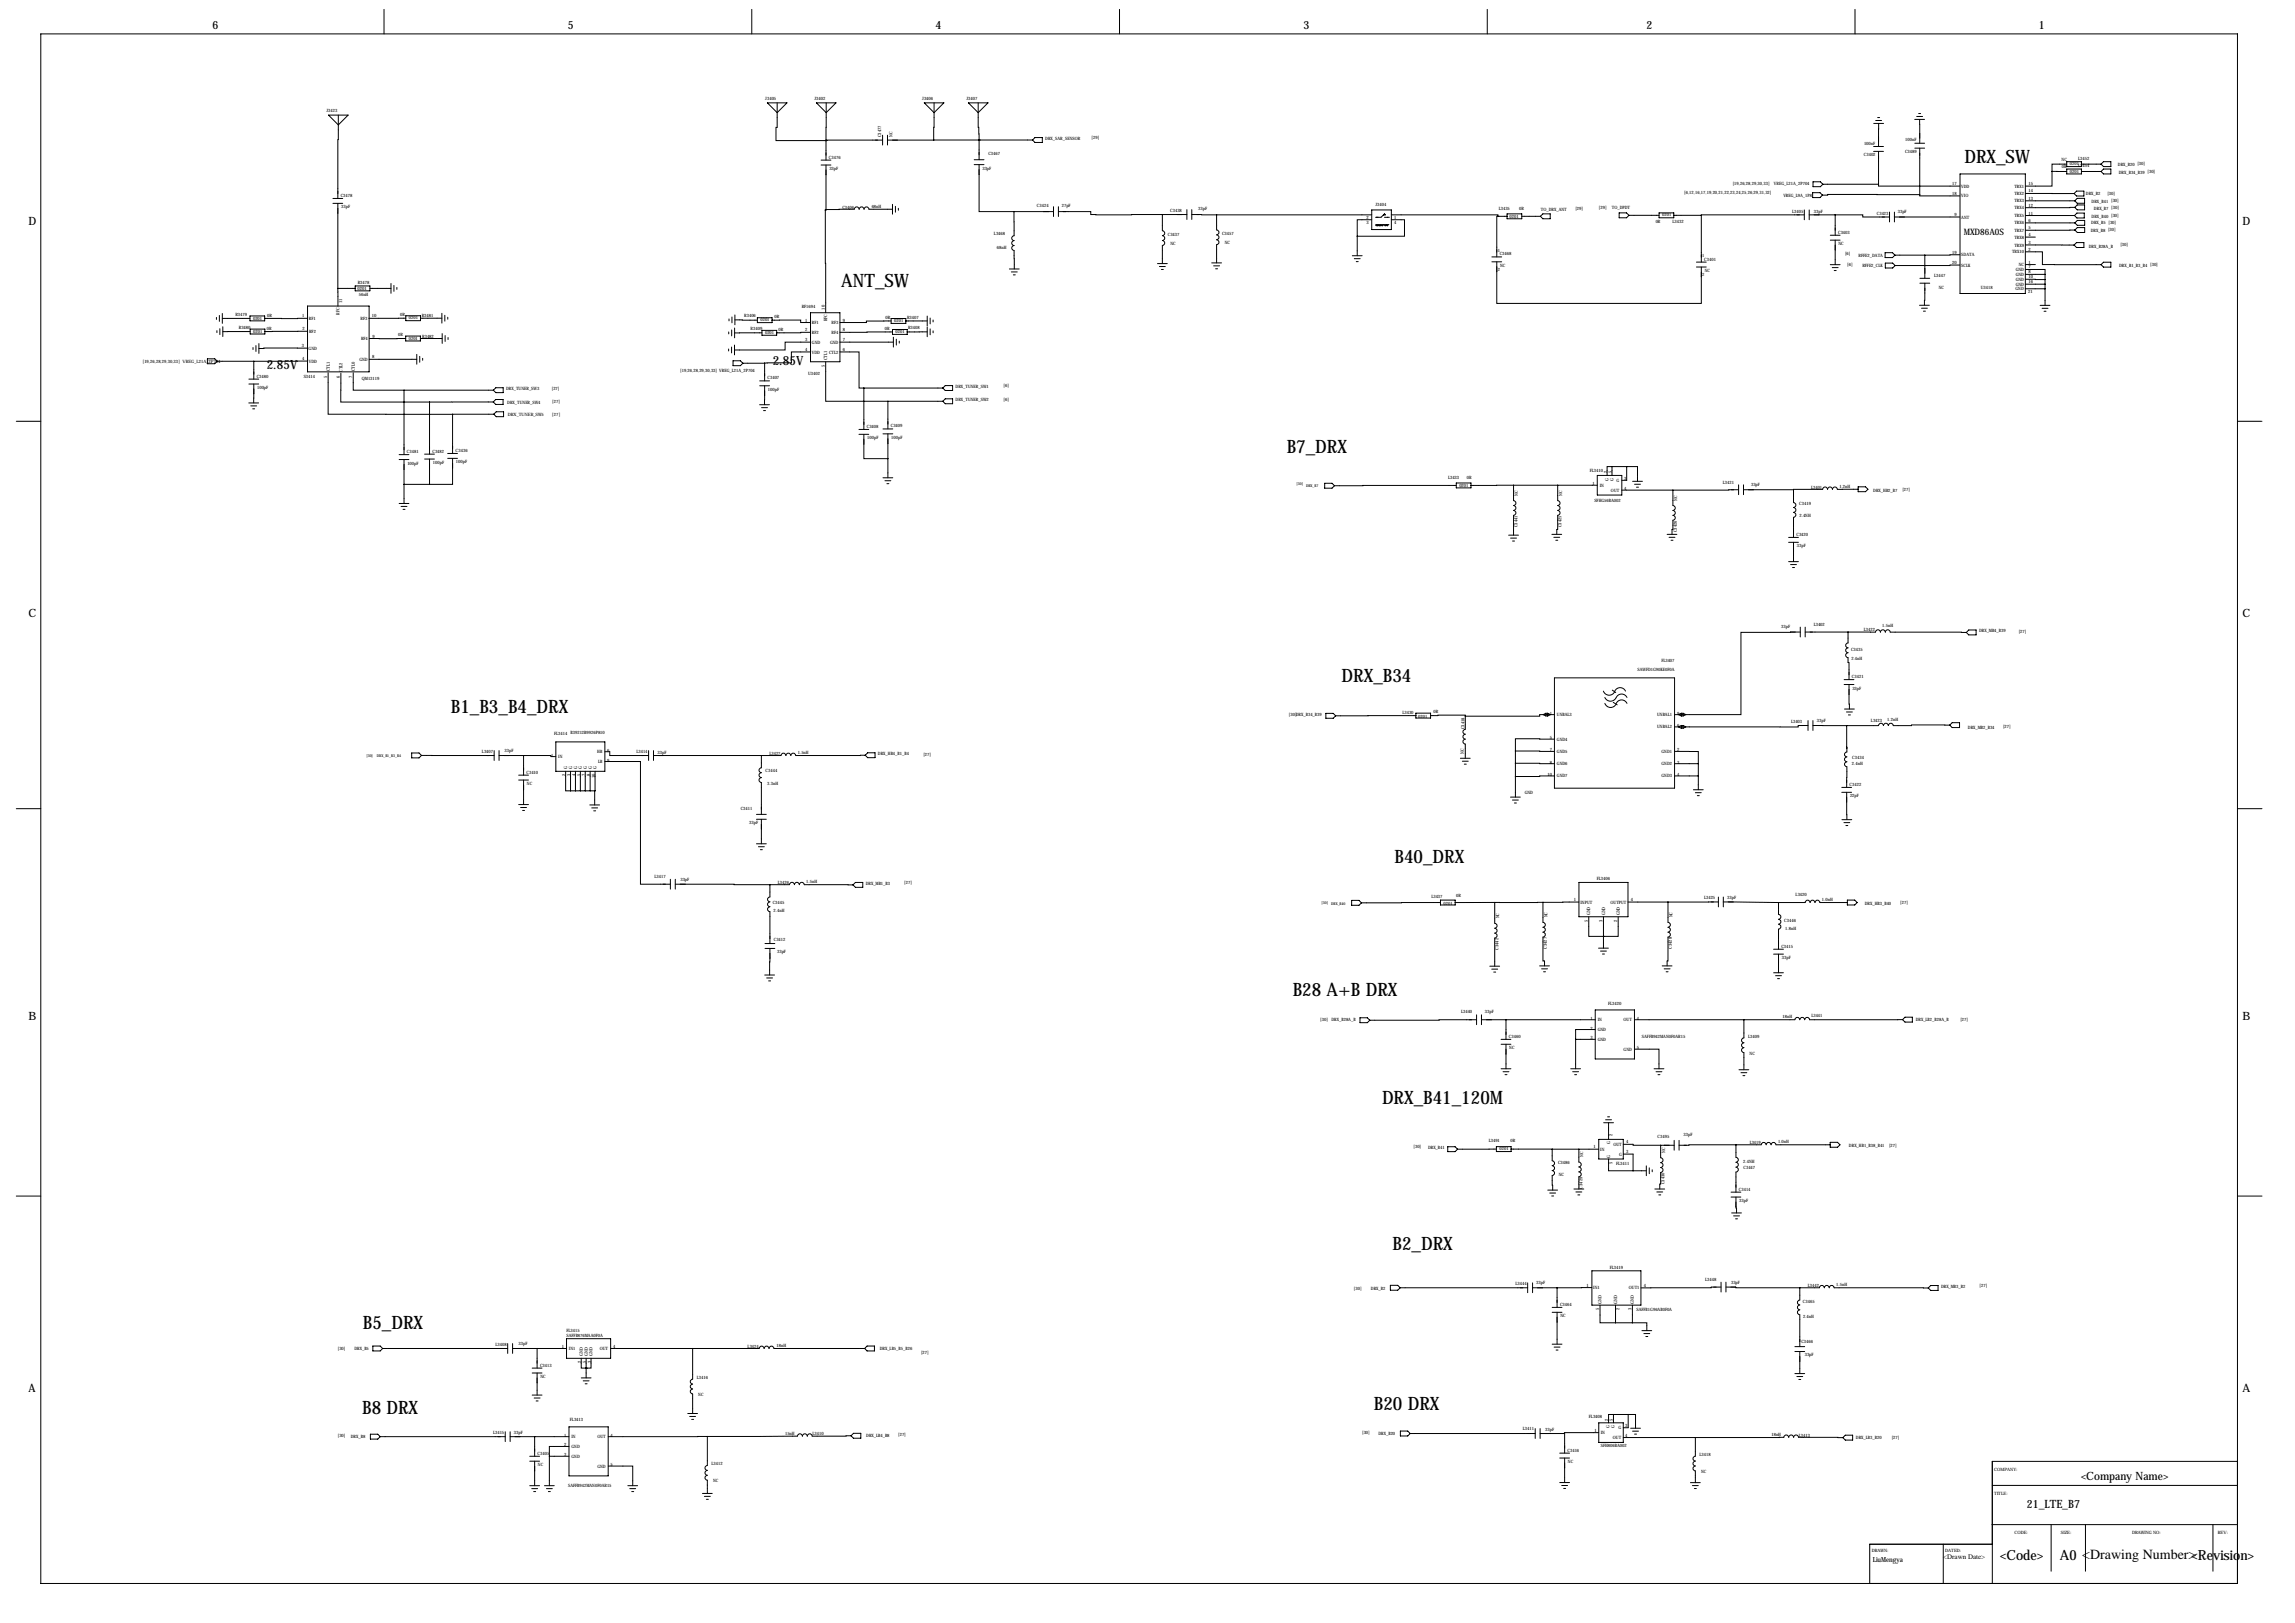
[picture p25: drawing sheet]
<svg xmlns="http://www.w3.org/2000/svg" width="1189mm" height="841mm" viewBox="0 0 1189 841" stroke-linecap="round" stroke-linejoin="round" font-family="sans-serif">
<defs><g id="words">
<g font-size="9.6">
<text x="1018" y="84">DRX_SW</text>
<text x="436" y="148">ANT_SW</text>
<text x="667" y="235">B7_DRX</text>
<text x="695" y="353">DRX_B34</text>
<text x="234" y="369">B1_B3_B4_DRX</text>
<text x="722" y="447">B40_DRX</text>
<text x="670" y="516">B28 A+B DRX</text>
<text x="716" y="572">DRX_B41_120M</text>
<text x="721" y="648">B2_DRX</text>
<text x="188" y="688">B5_DRX</text>
<text x="712" y="730">B20 DRX</text>
<text x="188" y="732">B8 DRX</text>
</g>
<g font-size="7.3">
<text x="1036" y="808">&lt;Code&gt;</text>
<text x="1067" y="808">A0 &lt;Drawing Number&gt;&lt;Revision&gt;</text>
</g>
<g font-size="6.6">
<text x="138" y="191">2.85V</text>
<text x="400" y="189">2.85V</text>
</g>
<g font-size="5.9">
<text x="110" y="15">6</text>
<text x="294" y="15">5</text>
<text x="485" y="15">4</text>
<text x="675" y="15">3</text>
<text x="853" y="15">2</text>
<text x="1056" y="15">1</text>
<text x="15" y="117">D</text>
<text x="1162" y="117">D</text>
<text x="15" y="320">C</text>
<text x="1162" y="320">C</text>
<text x="15" y="528">B</text>
<text x="1162" y="528">B</text>
<text x="15" y="721">A</text>
<text x="1162" y="721">A</text>
<text x="1078" y="767">&lt;Company Name&gt;</text>
<text x="1050" y="781">21_LTE_B7</text>
</g>
<text font-size="4.6" x="1017" y="121">MXD86A0S</text>
<g font-size="3.6">
<text x="970" y="809">LiuMengya</text>
<text x="1007" y="807">&lt;Drawn Date&gt;</text>
</g>
<g font-size="2.3">
<text x="396" y="52">J3405</text>
<text x="422" y="52">J3402</text>
<text x="478" y="52">J3406</text>
<text x="501" y="52">J3407</text>
<text x="169" y="58">J3423</text>
<text x="456" y="71" transform="rotate(-90 456 71)">C3477</text>
<text x="462" y="71" transform="rotate(-90 462 71)">NC</text>
<text x="541" y="73">DRX_SAR_SENSOR</text>
<text x="565" y="72">[29]</text>
<text x="966" y="75">100nF</text>
<text x="987" y="73">100nF</text>
<text x="429" y="82">C3476</text>
<text x="512" y="80">C3467</text>
<text x="966" y="81">C3402</text>
<text x="987" y="79">C3489</text>
<text x="1068" y="83">NC</text>
<text x="1077" y="83">L3452</text>
<text x="430" y="88">33pF</text>
<text x="509" y="88">33pF</text>
<text x="1068" y="87">0R</text>
<text x="1072" y="86">0201</text>
<text x="1072" y="89">0201</text>
<text x="1077" y="87">L3454</text>
<text x="1097" y="86">DRX_B20 [30]</text>
<text x="898" y="96">[19,26,28,29,30,33]</text>
<text x="919" y="96">VREG_L21A_2P704</text>
<text x="1011" y="96">17</text>
<text x="1051" y="96">15</text>
<text x="1098" y="90">DRX_B34_B39 [30]</text>
<text x="872" y="101">[6,12,16,17,19,20,21,22,23,24,25,26,29,31,32]</text>
<text x="924" y="102">VREG_L9A_1P8</text>
<text x="1011" y="101">18</text>
<text x="1016" y="97">VDD</text>
<text x="1044" y="97">TRX1</text>
<text x="1044" y="101">TRX2</text>
<text x="1051" y="100">14</text>
<text x="1081" y="101">DRX_B2</text>
<text x="1092" y="101">[30]</text>
<text x="177" y="102">C3478</text>
<text x="177" y="108">33pF</text>
<text x="452" y="108">68nH</text>
<text x="537" y="107">C3424</text>
<text x="550" y="107">27pF</text>
<text x="713" y="106">J3404</text>
<text x="1016" y="102">VIO</text>
<text x="1044" y="105">TRX3</text>
<text x="1051" y="107">12</text>
<text x="1051" y="104">13</text>
<text x="1084" y="105">DRX_B41 [30]</text>
<text x="436" y="108">C3406</text>
<text x="606" y="110">C3438</text>
<text x="621" y="109">33pF</text>
<text x="708" y="113">2</text>
<text x="722" y="113">1</text>
<text x="776" y="109">L3435</text>
<text x="782" y="113">0201</text>
<text x="787" y="109">0R</text>
<text x="798" y="109">TO_DRX_ANT</text>
<text x="816" y="109">[29]</text>
<text x="828" y="108">[29]</text>
<text x="835" y="108">TO_DPDT</text>
<text x="861" y="112">0201</text>
<text x="928" y="110">L3405</text>
<text x="940" y="111">33pF</text>
<text x="972" y="111">C3423</text>
<text x="983" y="111">33pF</text>
<text x="1013" y="112">9</text>
<text x="1016" y="113">ANT</text>
<text x="1044" y="108">TRX4</text>
<text x="1044" y="112">TRX5</text>
<text x="1051" y="111">11</text>
<text x="1084" y="113">DRX_B40 [30]</text>
<text x="1085" y="109">DRX_B7 [30]</text>
<text x="708" y="116">3</text>
<text x="722" y="116">4</text>
<text x="858" y="116">0R</text>
<text x="866" y="115">L3432</text>
<text x="1044" y="116">TRX6</text>
<text x="1051" y="115">6</text>
<text x="1051" y="119">5</text>
<text x="1083" y="120">DRX_B8 [30]</text>
<text x="1083" y="116">DRX_B5 [30]</text>
<text x="515" y="122">L3468</text>
<text x="605" y="122">C3437</text>
<text x="633" y="122">C3457</text>
<text x="952" y="121">C3403</text>
<text x="1044" y="124">TRX8</text>
<text x="1044" y="120">TRX7</text>
<text x="1051" y="122">4</text>
<text x="516" y="129">68nH</text>
<text x="606" y="127">NC</text>
<text x="634" y="127">NC</text>
<text x="776" y="130">1</text>
<text x="952" y="127">NC</text>
<text x="1011" y="131">19</text>
<text x="1042" y="131">TRX10</text>
<text x="1044" y="128">TRX9</text>
<text x="1051" y="126">3</text>
<text x="1051" y="130">2</text>
<text x="1082" y="128">DRX_B28A_B</text>
<text x="1098" y="127">[30]</text>
<text x="777" y="132">C3468</text>
<text x="882" y="133">1</text>
<text x="883" y="135">C3401</text>
<text x="956" y="132">[6]</text>
<text x="957" y="138">[6]</text>
<text x="963" y="133">RFFE2_DATA</text>
<text x="1011" y="137">20</text>
<text x="1016" y="133">SDATA</text>
<text x="1046" y="138">NC</text>
<text x="1051" y="137">1</text>
<text x="776" y="140">2</text>
<text x="777" y="138">NC</text>
<text x="882" y="143">2</text>
<text x="883" y="141">NC</text>
<text x="965" y="138">RFFE2_CLK</text>
<text x="1002" y="144">L3447</text>
<text x="1016" y="138">SCLK</text>
<text x="1044" y="140">GND</text>
<text x="1044" y="143">GND</text>
<text x="1051" y="139">7</text>
<text x="1051" y="142">8</text>
<text x="1098" y="138">DRX_B1_B3_B4 [30]</text>
<text x="185" y="147">R3478</text>
<text x="1004" y="150">NC</text>
<text x="1026" y="150">U3418</text>
<text x="1044" y="145">GND</text>
<text x="1044" y="148">GND</text>
<text x="1051" y="144">10</text>
<text x="1051" y="147">16</text>
<text x="185" y="150">0201</text>
<text x="186" y="153">56nH</text>
<text x="1044" y="150">GND</text>
<text x="1051" y="152">21</text>
<text x="177" y="157" transform="rotate(-90 177 157)">11</text>
<text x="415" y="160">RF1694</text>
<text x="427" y="160" transform="rotate(-90 427 160)">10</text>
<text x="122" y="164">R3479</text>
<text x="131" y="166">0201</text>
<text x="138" y="164">0R</text>
<text x="156" y="164">1</text>
<text x="160" y="166">RF1</text>
<text x="176" y="163" transform="rotate(-90 176 163)">RFC</text>
<text x="187" y="166">RF3</text>
<text x="193" y="164">10</text>
<text x="207" y="164">0R</text>
<text x="212" y="165">0201</text>
<text x="218" y="164">R3481</text>
<text x="386" y="164">R3406</text>
<text x="394" y="166">0201</text>
<text x="401" y="165">0R</text>
<text x="417" y="167">1</text>
<text x="421" y="168">RF1</text>
<text x="429" y="166" transform="rotate(-90 429 166)">RFC</text>
<text x="431" y="168">RF3</text>
<text x="437" y="167">9</text>
<text x="459" y="165">0R</text>
<text x="463" y="167">0201</text>
<text x="470" y="165">R3407</text>
<text x="124" y="170">R3480</text>
<text x="131" y="172">0201</text>
<text x="138" y="171">0R</text>
<text x="157" y="171">2</text>
<text x="160" y="172">RF2</text>
<text x="389" y="171">R3409</text>
<text x="396" y="173">0201</text>
<text x="403" y="171">0R</text>
<text x="417" y="172">2</text>
<text x="421" y="173">RF2</text>
<text x="431" y="173">RF4</text>
<text x="437" y="172">8</text>
<text x="458" y="171">0R</text>
<text x="464" y="173">0201</text>
<text x="470" y="171">R3408</text>
<text x="156" y="180">3</text>
<text x="187" y="176">RF4</text>
<text x="193" y="175">9</text>
<text x="206" y="174">0R</text>
<text x="212" y="176">0201</text>
<text x="219" y="175">R3482</text>
<text x="417" y="177">3</text>
<text x="421" y="178">GND</text>
<text x="430" y="178">GND</text>
<text x="437" y="177">7</text>
<text x="160" y="181">GND</text>
<text x="193" y="186">8</text>
<text x="417" y="182">4</text>
<text x="421" y="183">VDD</text>
<text x="429" y="183">CTL2</text>
<text x="437" y="182">6</text>
<text x="74" y="188">[19,26,28,29,30,33] VREG_L21A_2P704</text>
<text x="156" y="187">4</text>
<text x="160" y="188">VDD</text>
<text x="186" y="187">GND</text>
<text x="427" y="190" transform="rotate(-90 427 190)">5</text>
<text x="429" y="187" transform="rotate(-90 429 187)">CTL1</text>
<text x="133" y="196">C3480</text>
<text x="157" y="196">S3414</text>
<text x="169" y="196" transform="rotate(-90 169 196)">5</text>
<text x="171" y="192" transform="rotate(-90 171 192)">CTL1</text>
<text x="176" y="196" transform="rotate(-90 176 196)">6</text>
<text x="177" y="193" transform="rotate(-90 177 193)">CTL2</text>
<text x="182" y="196" transform="rotate(-90 182 196)">7</text>
<text x="184" y="192" transform="rotate(-90 184 192)">CTL0</text>
<text x="187" y="197">QM13119</text>
<text x="352" y="193">[19,26,28,29,30,33] VREG_L21A_2P704</text>
<text x="398" y="197">C3407</text>
<text x="419" y="194">U3402</text>
<text x="133" y="202">100pF</text>
<text x="262" y="202">DRX_TUNER_SW3</text>
<text x="286" y="202">[27]</text>
<text x="398" y="202">100pF</text>
<text x="495" y="201">DRX_TUNER_SW1</text>
<text x="520" y="201">[6]</text>
<text x="263" y="209">DRX_TUNER_SW4</text>
<text x="286" y="209">[27]</text>
<text x="495" y="208">DRX_TUNER_SW2</text>
<text x="520" y="208">[6]</text>
<text x="263" y="215">DRX_TUNER_SW5</text>
<text x="286" y="215">[27]</text>
<text x="449" y="222">C3408</text>
<text x="461" y="221">C3409</text>
<text x="449" y="228">100pF</text>
<text x="462" y="227">100pF</text>
<text x="211" y="235">C3481</text>
<text x="224" y="234">C3482</text>
<text x="236" y="234">C3436</text>
<text x="211" y="241">100pF</text>
<text x="224" y="240">100pF</text>
<text x="236" y="240">100pF</text>
<text x="824" y="244">FL3410</text>
<text x="833" y="245" transform="rotate(-90 833 245)">2</text>
<text x="835" y="245" transform="rotate(-90 835 245)">5</text>
<text x="750" y="248">L3433</text>
<text x="760" y="248">0R</text>
<text x="825" y="251">1</text>
<text x="833" y="249" transform="rotate(-90 833 249)">G</text>
<text x="836" y="249" transform="rotate(-90 836 249)">G</text>
<text x="837" y="250">G</text>
<text x="841" y="249">3</text>
<text x="892" y="251">L3421</text>
<text x="907" y="252">33pF</text>
<text x="756" y="252">0201</text>
<text x="786" y="257" transform="rotate(-90 786 257)">NC</text>
<text x="809" y="257" transform="rotate(-90 809 257)">NC</text>
<text x="829" y="252">IN</text>
<text x="835" y="255">OUT</text>
<text x="841" y="254">4</text>
<text x="938" y="253">L3401</text>
<text x="953" y="253">1.2nH</text>
<text x="970" y="255">DRX_HB2_B7</text>
<text x="986" y="254">[27]</text>
<text x="826" y="260">SFHG56BA002</text>
<text x="869" y="259" transform="rotate(-90 869 259)">NC</text>
<text x="932" y="262">C3419</text>
<text x="932" y="268">2.4NH</text>
<text x="786" y="273" transform="rotate(-90 786 273)">C3441</text>
<text x="809" y="273" transform="rotate(-90 809 273)">C3425</text>
<text x="869" y="276" transform="rotate(-90 869 276)">C3426</text>
<text x="931" y="278">C3420</text>
<text x="931" y="284">33pF</text>
<text x="923" y="325">33pF</text>
<text x="940" y="324">L3402</text>
<text x="966" y="327">L3422</text>
<text x="975" y="325">1.5nH</text>
<text x="1025" y="328">DRX_MB4_B39</text>
<text x="1046" y="328">[27]</text>
<text x="959" y="337">C3435</text>
<text x="848" y="348">SAWFD1G90KE0F0A</text>
<text x="861" y="343">FL3407</text>
<text x="959" y="342">2.4nH</text>
<text x="959" y="351">C3421</text>
<text x="960" y="357">33pF</text>
<text x="668" y="371">[30]DRX_B34_B39</text>
<text x="726" y="370">L3430</text>
<text x="735" y="372">0201</text>
<text x="743" y="369">0R</text>
<text x="803" y="370">1</text>
<text x="807" y="371">UNBAL3</text>
<text x="858" y="371">UNBAL1</text>
<text x="869" y="370">9</text>
<text x="759" y="378" transform="rotate(-90 759 378)">C3418</text>
<text x="858" y="377">UNBAL2</text>
<text x="869" y="377">6</text>
<text x="928" y="374">L3403</text>
<text x="941" y="374">33pF</text>
<text x="969" y="374">L3423</text>
<text x="978" y="373">1.2nH</text>
<text x="1019" y="378">DRX_MB2_B34</text>
<text x="1038" y="377">[27]</text>
<text x="287" y="380">FL3414 B39212B9926P810</text>
<text x="803" y="383">5</text>
<text x="807" y="384">GND4</text>
<text x="261" y="390">33pF</text>
<text x="315" y="389">6</text>
<text x="803" y="389">7</text>
<text x="869" y="389">2</text>
<text x="250" y="390">L3407</text>
<text x="285" y="392">1</text>
<text x="289" y="393">IN</text>
<text x="309" y="390">HB</text>
<text x="310" y="395">LB</text>
<text x="315" y="394">9</text>
<text x="330" y="390">L3414</text>
<text x="341" y="390">33pF</text>
<text x="399" y="391">L3427</text>
<text x="413" y="391">1.5nH</text>
<text x="455" y="391">DRX_HB4_B1_B4</text>
<text x="478" y="391">[27]</text>
<text x="758" y="391" transform="rotate(-90 758 391)">NC</text>
<text x="803" y="396">8</text>
<text x="807" y="390">GND5</text>
<text x="861" y="390">GND1</text>
<text x="869" y="396">3</text>
<text x="960" y="393">C3434</text>
<text x="273" y="401">C3410</text>
<text x="293" y="402" transform="rotate(-90 293 402)">2</text>
<text x="294" y="398" transform="rotate(-90 294 398)">G</text>
<text x="296" y="402" transform="rotate(-90 296 402)">3</text>
<text x="296" y="398" transform="rotate(-90 296 398)">G</text>
<text x="298" y="402" transform="rotate(-90 298 402)">4</text>
<text x="299" y="398" transform="rotate(-90 299 398)">G</text>
<text x="301" y="402" transform="rotate(-90 301 402)">5</text>
<text x="301" y="398" transform="rotate(-90 301 398)">G</text>
<text x="303" y="402" transform="rotate(-90 303 402)">7</text>
<text x="304" y="398" transform="rotate(-90 304 398)">G</text>
<text x="306" y="402" transform="rotate(-90 306 402)">8</text>
<text x="307" y="398" transform="rotate(-90 307 398)">G</text>
<text x="309" y="398" transform="rotate(-90 309 398)">G</text>
<text x="397" y="400">C3444</text>
<text x="802" y="402">10</text>
<text x="807" y="396">GND6</text>
<text x="861" y="396">GND2</text>
<text x="869" y="402">4</text>
<text x="959" y="396">2.4nH</text>
<text x="273" y="407">NC</text>
<text x="308" y="403" transform="rotate(-90 308 403)">10</text>
<text x="397" y="407">3.3nH</text>
<text x="807" y="403">GND7</text>
<text x="861" y="403">GND3</text>
<text x="958" y="407">C3422</text>
<text x="790" y="411">GND</text>
<text x="958" y="413">22pF</text>
<text x="384" y="419">C3411</text>
<text x="388" y="427">33pF</text>
<text x="339" y="455">L3417</text>
<text x="352" y="456">33pF</text>
<text x="403" y="458">L3426</text>
<text x="418" y="458">1.5nH</text>
<text x="448" y="458">DRX_MB1_B3</text>
<text x="468" y="458">[27]</text>
<text x="827" y="456">FL3406</text>
<text x="741" y="465">L3437</text>
<text x="754" y="465">0R</text>
<text x="815" y="467">1</text>
<text x="845" y="467">4</text>
<text x="883" y="465">L3425</text>
<text x="895" y="466">33pF</text>
<text x="930" y="464">L3420</text>
<text x="944" y="467">1.0nH</text>
<text x="400" y="468">C3445</text>
<text x="401" y="472">2.4nH</text>
<text x="748" y="469">0201</text>
<text x="819" y="468">INPUT</text>
<text x="834" y="468">OUTPUT</text>
<text x="966" y="469">DRX_HB3_B40</text>
<text x="984" y="468">[27]</text>
<text x="777" y="476" transform="rotate(-90 777 476)">NC</text>
<text x="802" y="475" transform="rotate(-90 802 475)">NC</text>
<text x="823" y="478" transform="rotate(-90 823 478)">5</text>
<text x="824" y="474" transform="rotate(-90 824 474)">GND</text>
<text x="830" y="478" transform="rotate(-90 830 478)">3</text>
<text x="831" y="474" transform="rotate(-90 831 474)">GND</text>
<text x="838" y="478" transform="rotate(-90 838 478)">2</text>
<text x="839" y="474" transform="rotate(-90 839 474)">GND</text>
<text x="866" y="475" transform="rotate(-90 866 475)">NC</text>
<text x="924" y="477">C3446</text>
<text x="925" y="481">1.8nH</text>
<text x="401" y="487">C3412</text>
<text x="801" y="492" transform="rotate(-90 801 492)">C3427</text>
<text x="866" y="492" transform="rotate(-90 866 492)">C3428</text>
<text x="923" y="491">C3415</text>
<text x="403" y="494">33pF</text>
<text x="776" y="492" transform="rotate(-90 776 492)">C3442</text>
<text x="923" y="497">33pF</text>
<text x="833" y="521">FL3420</text>
<text x="757" y="525">L3440</text>
<text x="769" y="525">33pF</text>
<text x="923" y="528">18nH</text>
<text x="938" y="527">L3441</text>
<text x="684" y="529">[30]</text>
<text x="690" y="529">DRX_B28A_B</text>
<text x="824" y="528">1</text>
<text x="824" y="533">2</text>
<text x="828" y="529">IN</text>
<text x="841" y="529">OUT</text>
<text x="848" y="528">4</text>
<text x="992" y="529">DRX_LB2_B28A_B</text>
<text x="1015" y="529">[27]</text>
<text x="782" y="538">C3460</text>
<text x="824" y="538">3</text>
<text x="828" y="534">GND</text>
<text x="828" y="539">GND</text>
<text x="851" y="538">SAFFB942MAN0F0AR15</text>
<text x="906" y="537">L3409</text>
<text x="782" y="544">NC</text>
<text x="841" y="544">GND</text>
<text x="848" y="543">5</text>
<text x="906" y="546">NC</text>
<text x="771" y="591">L3491</text>
<text x="782" y="592">0R</text>
<text x="834" y="592" transform="rotate(-90 834 592)">G</text>
<text x="835" y="589" transform="rotate(-90 835 589)">2</text>
<text x="836" y="594">OUT</text>
<text x="842" y="592">4</text>
<text x="859" y="589">C3495</text>
<text x="872" y="588">33pF</text>
<text x="906" y="593">L3419</text>
<text x="921" y="592">1.0nH</text>
<text x="958" y="594">DRX_HB1_B38_B41</text>
<text x="732" y="595">[30]</text>
<text x="740" y="595">DRX_B41</text>
<text x="777" y="596">0201</text>
<text x="820" y="599" transform="rotate(-90 820 599)">NC</text>
<text x="825" y="595">1</text>
<text x="829" y="596">IN</text>
<text x="834" y="600" transform="rotate(-90 834 600)">G</text>
<text x="839" y="599">G</text>
<text x="842" y="597">3</text>
<text x="863" y="597" transform="rotate(-90 863 597)">NC</text>
<text x="979" y="594">[27]</text>
<text x="807" y="603">C3486</text>
<text x="835" y="603" transform="rotate(-90 835 603)">5</text>
<text x="837" y="603">FL3411</text>
<text x="903" y="602">2.4NH</text>
<text x="903" y="606">C3447</text>
<text x="808" y="609">NC</text>
<text x="820" y="616" transform="rotate(-90 820 616)">C3429</text>
<text x="862" y="613" transform="rotate(-90 862 613)">C3430</text>
<text x="901" y="617">C3414</text>
<text x="901" y="623">33pF</text>
<text x="834" y="657">FL3419</text>
<text x="785" y="666">L3444</text>
<text x="796" y="665">33pF</text>
<text x="883" y="664">L3448</text>
<text x="897" y="665">33pF</text>
<text x="701" y="668">[30]</text>
<text x="710" y="668">DRX_B2</text>
<text x="822" y="666">1</text>
<text x="825" y="668">IN1</text>
<text x="844" y="668">OUT1</text>
<text x="852" y="667">4</text>
<text x="936" y="667">L3442</text>
<text x="951" y="666">1.5nH</text>
<text x="1005" y="667">DRX_MB3_B2</text>
<text x="1025" y="667">[27]</text>
<text x="808" y="676">C3464</text>
<text x="830" y="675" transform="rotate(-90 830 675)">GND</text>
<text x="838" y="675" transform="rotate(-90 838 675)">GND</text>
<text x="846" y="675" transform="rotate(-90 846 675)">GND</text>
<text x="934" y="675">C3465</text>
<text x="808" y="682">NC</text>
<text x="828" y="679" transform="rotate(-90 828 679)">5</text>
<text x="839" y="679" transform="rotate(-90 839 679)">2</text>
<text x="845" y="679" transform="rotate(-90 845 679)">3</text>
<text x="848" y="679">SAFFB1G96AB0F0A</text>
<text x="934" y="683">2.4nH</text>
<text x="293" y="690">FL3415</text>
<text x="293" y="693">SAFFB876MAA0F0A</text>
<text x="933" y="696">C3466</text>
<text x="175" y="699">[30]</text>
<text x="184" y="699">DRX_B5</text>
<text x="257" y="697">L3408</text>
<text x="269" y="697">33pF</text>
<text x="291" y="698">1</text>
<text x="295" y="699">IN1</text>
<text x="311" y="699">OUT</text>
<text x="318" y="698">4</text>
<text x="387" y="698">L3424</text>
<text x="402" y="698">18nH</text>
<text x="456" y="699">DRX_LB5_B5_B26</text>
<text x="477" y="701">[27]</text>
<text x="280" y="708">C3413</text>
<text x="301" y="706" transform="rotate(-90 301 706)">2</text>
<text x="302" y="702" transform="rotate(-90 302 702)">GND</text>
<text x="304" y="706" transform="rotate(-90 304 706)">5</text>
<text x="304" y="702" transform="rotate(-90 304 702)">GND</text>
<text x="306" y="706" transform="rotate(-90 306 706)">3</text>
<text x="307" y="702" transform="rotate(-90 307 702)">GND</text>
<text x="935" y="703">33pF</text>
<text x="280" y="714">NC</text>
<text x="361" y="714">L3416</text>
<text x="362" y="723">NC</text>
<text x="295" y="736">FL3413</text>
<text x="823" y="735">FL3408</text>
<text x="833" y="736" transform="rotate(-90 833 736)">2</text>
<text x="836" y="736" transform="rotate(-90 836 736)">5</text>
<text x="255" y="743">L3415</text>
<text x="266" y="743">33pF</text>
<text x="407" y="743">15nH</text>
<text x="421" y="744">L3410</text>
<text x="465" y="744">[27]</text>
<text x="706" y="743">[30]</text>
<text x="714" y="743">DRX_B20</text>
<text x="789" y="741">L3411</text>
<text x="800" y="741">33pF</text>
<text x="826" y="742">1</text>
<text x="829" y="743">IN</text>
<text x="834" y="739" transform="rotate(-90 834 739)">G</text>
<text x="836" y="739" transform="rotate(-90 836 739)">G</text>
<text x="838" y="740">G</text>
<text x="842" y="739">3</text>
<text x="918" y="744">18nH</text>
<text x="175" y="744">[30]</text>
<text x="182" y="745">DRX_B8</text>
<text x="292" y="744">1</text>
<text x="292" y="749">2</text>
<text x="296" y="745">IN</text>
<text x="309" y="745">OUT</text>
<text x="316" y="744">4</text>
<text x="449" y="745">DRX_LB4_B8</text>
<text x="829" y="750">SFH806BA002</text>
<text x="836" y="745">OUT</text>
<text x="842" y="744">4</text>
<text x="932" y="744">L3413</text>
<text x="961" y="745">DRX_LB3_B20</text>
<text x="980" y="745">[27]</text>
<text x="278" y="754">C3405</text>
<text x="292" y="754">3</text>
<text x="296" y="750">GND</text>
<text x="296" y="755">GND</text>
<text x="812" y="752">C3416</text>
<text x="880" y="754">L3418</text>
<text x="279" y="759">NC</text>
<text x="309" y="760">GND</text>
<text x="316" y="759">5</text>
<text x="369" y="759">L3412</text>
<text x="812" y="758">NC</text>
<text x="1033" y="762">COMPANY:</text>
<text x="369" y="768">NC</text>
<text x="881" y="763">NC</text>
<text x="294" y="770">SAFFB942MAN0F0AR15</text>
<text x="1033" y="774">TITLE:</text>
<text x="1043" y="795">CODE:</text>
<text x="1068" y="795">SIZE:</text>
<text x="1104" y="795">DRAWING NO:</text>
<text x="1149" y="795">REV:</text>
<text x="970" y="804">DRAWN:</text>
<text x="1008" y="804">DATED:</text>
</g>
<g font-size="2">
<text x="672" y="251">[30]</text>
<text x="677" y="252">DRX_B7</text>
<text x="190" y="392">[30]</text>
<text x="195" y="392">DRX_B1_B3_B4</text>
<text x="685" y="468">[30]</text>
<text x="690" y="469">DRX_B40</text>
</g>
</g></defs>
<g fill="none" stroke="#000" stroke-width=".52">
<path d="M21 18h1138v802h-1138zM199 5v13M389 5v13M580 5v13M770 5v13M961 5v13M170 60h10l-5 5zM175 60v43M398 53h10l-5 5zM403 53l-1 20h26M423 53h10l-5 5zM428 53v20"/>
<path d="M479 53h10l-5 5zM484 53v20M502 53h10l-5 5zM507 53v20M994 59h1M428 73h.1M428 73v10M457 73h-29M457 70v5M460 70v5M484 73h-24M484 73h51"/>
<path d="M507 73h.1M507 73v10M535 73l1-2h4v3h-4zM971 78h5M971 76h5M971 64h5M972 62h3M973 61h1M973 78v17M973 64v12M992 62h5M992 77h5"/>
<path d="M992 74h5M993 60h3M994 62v12M994 77v24M425 83h5M425 85h5M428 85v24M505 83h5M505 85h5M507 85v25h18M939 100h4l1 1-1 1h-4zM939 94h4l1 1-1 2h-4z"/>
<path d="M944 95h29M973 95v1h42M1015 90h34v62h-34zM1063 89v7h-14M1063 89h8M1071 85h-8v4M1071 88h7v2h-7zM1071 84h7v2h-7zM1076 99h4v3h-4l-2-2zM1078 85h10M1078 89h10M1090 88h3v2h-3l-2-1z"/>
<path d="M1090 84h3v2h-3l-2-1zM172 103h6M172 105h6M175 105v44M428 109v53M462 108h-12a1.3 1.3 0 0 0-1-1 1.3 1.3 0 0 0-1 1 1.3 1.3 0 0 0-2-1 1.3 1.3 0 0 0-1 1 1.3 1.3 0 0 0-1-1 1.3 1.3 0 0 0-1 1l-15 1M462 106v5M464 107v3M465 108v1M525 110v12a1.3 1.3 0 0 0-1 1 1.3 1.3 0 0 0 1 2 1.3 1.3 0 0 0-1 1 1.3 1.3 0 0 0 1 1 1.3 1.3 0 0 0-1 1 1.3 1.3 0 0 0 1 2v9M525 110h21M546 107v5"/>
<path d="M548 110h17v1h3h34M548 107v5M602 111v9a1.3 1.3 0 0 1 1 1 1.3 1.3 0 0 1-1 1 1.3 1.3 0 0 1 1 1 1.3 1.3 0 0 1-1 2 1.3 1.3 0 0 1 1 1 1.3 1.3 0 0 1-1 1v10M602 111h13M615 109v5M617 111h13M617 109v5M630 111v8a1.3 1.3 0 0 1 1 1 1.3 1.3 0 0 1-1 2 1.3 1.3 0 0 1 1 1 1.3 1.3 0 0 1-1 1 1.3 1.3 0 0 1 1 1 1.3 1.3 0 0 1-1 2v9M630 111h81M711 114h-8v8M711 109h10v10h-10zM713 116h6"/>
<path d="M713 116v1M714 116l-1 1M714 116v1M715 116l-1 1M716 116l-1 1M717 116l-1 1M717 111h.1M717 113h3M717 116v1M717 111v1M718 111h-1l-2 2h-2M718 116l-1 1"/>
<path d="M719 116l-1 1M721 114h7v8h-25M721 111h55v1M776 112h-1v21M776 112h5M781 111h7v2h-7zM788 112h10M798 112l1-1h4v2h-4zM839 110h4l1 2-1 1h-4zM844 112h15M859 110h8v3h-8zM867 112h14"/>
<path d="M881 112v24M935 111l-54 1M935 109v5M937 111h14M937 109v5M951 111h14v1h14M951 111v11M979 110v5M981 112h34M981 110v5M994 101h-50M994 101h21"/>
<path d="M1049 100h25M1049 112h26M1049 115h26M1049 104h26M1075 107l-26 1M1075 104l1-1h4v2h-4zM1075 107l1-1h4v3h-4zM1075 119h-26M1075 119l1-1h4v2h-4zM1075 115l1-1h4v3h-4zM1076 110h4v3h-4l-1-1zM523 139h5"/>
<path d="M600 137h5M601 138h3M602 140h1M628 136h5M629 138h3M630 139h1M701 132h5M702 134h3M703 136h1M703 122v10M773 133h5M773 136h5"/>
<path d="M775 136v21h106v-19M879 136h5M879 138h5M948 122h5M948 124h5M948 137h5M949 139h3M951 124v13M977 131h3l2 1-2 1h-3zM977 136h3l2 2-2 1h-3zM982 132h15M997 132v12"/>
<path d="M1015 137l-33 1M1015 132h-18M1049 127h25M1049 140h10v2M1049 130h9v7h30M1049 123h5M1049 137h5M1076 126h4v2h-4l-2-1zM1088 137l2-1h3v2h-3zM159 159h32v34h-32zM175 149v10M175 149h9"/>
<path d="M184 148h8v3h-8zM192 149h11M203 147v5M204 148v3M206 149v1M524 141h3M525 142h1M950 140h1M994 158h5M995 147h5M995 144h5M995 160h3"/>
<path d="M997 147v11M1049 150h10M1049 145h10M1049 142h10M1049 147h10M1057 158h5M1058 160h3M1059 142v16M112 164v1M112 171v1M114 163v3M114 170v3"/>
<path d="M115 165h14M115 162v5M115 169v5M129 164h8v2h-8zM130 172h-15M130 170h7v3h-7zM133 179v3M134 178v5M159 165h-22M159 172h-22M191 175h19M210 174h8v3h-8z"/>
<path d="M210 165h-19M210 164h8v2h-8zM218 175h11M218 165h11M229 162v5M229 173v5M230 163v3M231 174v3M232 164v1M232 175v1M377 172v1M378 165v1"/>
<path d="M379 180v3M379 171v3M379 164v3M380 179v5M381 170v5M381 166h11M381 163v5M392 165h8v2h-8zM395 172h-14M395 171h7v3h-7zM400 166h15v1h5M420 177h-13v4h-27"/>
<path d="M420 172h-18M420 162h15v25h-15zM435 177h28M462 166h-13v1h-14M462 165h7v3h-7zM462 172h-27M462 171h8v2h-8zM463 175v5M464 176v3M466 177v1M469 166h11M480 172h-10"/>
<path d="M480 164v5M480 169v5M482 165v3M482 170v3M483 166v1M483 171v1M996 161h1M1059 161h1M107 186h4l2 1-2 1h-4zM113 187h18M129 196h5M129 199h5"/>
<path d="M131 180v1M131 199v10M131 187v9M159 180l-25 1M159 187h-28M170 193v22h64M177 193v15h46M183 193v9h26M191 186h25M216 184v5M217 185v3M219 186v1"/>
<path d="M377 181v1M380 187h4l1 1-1 1h-4zM385 188h11M394 197h5M394 200h5M396 200v10M396 188v9M420 182h-10v6h-14M428 187v21h32M435 182h10v19h2M8 218h13M129 209h5"/>
<path d="M130 210h3M131 212h1M209 202v33M209 202h47M223 208v27M234 215v20M256 208h-33M256 208l1-1h4v2h-4zM256 215h-22M256 215l1-2h4v3h-4zM257 201h4v2h-4l-1-1zM393 210h6"/>
<path d="M395 211h3M396 213h1M447 201v21M447 201h41M460 208v14M460 208h28M488 201l2-1h3v2h-3zM490 207h3v2h-3l-2-1zM1159 218h13M207 235h5M207 238h5M209 238v23"/>
<path d="M220 235h5M220 238h5M223 238v13M232 235h5M232 237h5M234 237v14h-11M445 222h5M445 225h5M447 225v13h13M457 222h5M457 225h5M460 225v22"/>
<path d="M209 251h14M457 247h5M458 249h3M459 251h1M686 250h4l1 2-1 1h-4zM754 251l-63 1M754 250h8v3h-8zM784 251v8a1.3 1.3 0 0 1 1 2 1.3 1.3 0 0 1-1 1 1.3 1.3 0 0 1 1 1 1.3 1.3 0 0 1-1 1 1.3 1.3 0 0 1 1 2 1.3 1.3 0 0 1-1 1v10M784 251h-22M784 251h43M807 251v8a1.3 1.3 0 0 1 1 2 1.3 1.3 0 0 1-1 1 1.3 1.3 0 0 1 1 1 1.3 1.3 0 0 1-1 1 1.3 1.3 0 0 1 1 2 1.3 1.3 0 0 1-1 1l-1 10M827 246h13v10h-13z"/>
<path d="M835 242h-2v4M835 242v4M835 242h8M840 254h27M843 242h5v7M843 242v7h-3M846 249h5M847 251h3M848 252h1M867 254v8a1.3 1.3 0 0 1 1 1 1.3 1.3 0 0 1-1 1 1.3 1.3 0 0 1 1 2 1.3 1.3 0 0 1-1 1 1.3 1.3 0 0 1 1 1 1.3 1.3 0 0 1-1 1l-1 8M901 254h-34M901 251v5"/>
<path d="M903 254h26M903 251v5M929 254v6a1.3 1.3 0 0 1 1 2 1.3 1.3 0 0 1-1 1 1.3 1.3 0 0 1 1 1 1.3 1.3 0 0 1-1 1 1.3 1.3 0 0 1 1 2 1.3 1.3 0 0 1-1 1v10M963 253h-11a1.3 1.3 0 0 0-1-1 1.3 1.3 0 0 0-2 1 1.3 1.3 0 0 0-1-1 1.3 1.3 0 0 0-1 1 1.3 1.3 0 0 0-2-1 1.3 1.3 0 0 0-1 1l-15 1M963 252h3l2 1-2 2h-3zM207 261h5M208 262h3M209 264h1M782 277h5M783 279h3M804 277h5M805 278h3"/>
<path d="M806 280h1M864 277h5M865 278h3M866 280h1M927 278h5M784 280h1M927 281h5M927 291h5M928 292h3M929 294h1M929 281v10M933 327l-31 1v42h-35"/>
<path d="M933 325v5M935 327h22M935 325v5M957 327h15a1.3 1.3 0 0 1 1-1 1.3 1.3 0 0 1 1 1 1.3 1.3 0 0 1 1-1 1.3 1.3 0 0 1 2 1 1.3 1.3 0 0 1 1-1 1.3 1.3 0 0 1 1 1l40 1M957 327v6a1.3 1.3 0 0 0-1 1 1.3 1.3 0 0 0 1 2 1.3 1.3 0 0 0-1 1 1.3 1.3 0 0 0 1 1 1.3 1.3 0 0 0-1 1 1.3 1.3 0 0 0 1 2v2h1v9M1019 328l1-2h4v3h-4zM805 351h62v57h-62zM831 358a3 3 0 0 0 2 2 3 3 0 0 0 3-2M835 357l2 2M837 358a3 3 0 0 1 2-2 3 3 0 0 1 3 2M955 352h5M955 355h5"/>
<path d="M958 355v12M687 369h4l1 2-1 1h-4zM733 371h-41M733 369h8v3h-8zM741 371l18-1v1M759 371v7a1.3 1.3 0 0 0-1 1 1.3 1.3 0 0 0 1 1 1.3 1.3 0 0 0-1 2 1.3 1.3 0 0 0 1 1 1.3 1.3 0 0 0-1 1 1.3 1.3 0 0 0 1 1v8M799 370l2-1v2zM802 369l1 1-1 1zM805 370h-7v1h-39M831 361a3 3 0 0 0 3 2 3 3 0 0 0 3-2M831 364a3 3 0 0 0 3 2 3 3 0 0 0 3-1M836 364l2 1"/>
<path d="M837 364a3 3 0 0 1 3-1 3 3 0 0 1 3 1M837 361a3 3 0 0 1 3-2 3 3 0 0 1 3 2M869 370l2-1v2zM869 377l2-1v1zM872 369l1 1-1 1zM872 376l1 1h-1zM937 376h-5v1h-65M937 373v5M939 376h18M939 373v5M955 367h6M957 369h3"/>
<path d="M957 376v14a1.3 1.3 0 0 0-2 1 1.3 1.3 0 0 0 2 1 1.3 1.3 0 0 0-2 1 1.4 1.4 0 0 0 2 2 1.3 1.3 0 0 0-2 1 1.3 1.3 0 0 0 2 1v11M958 370h1M1010 376h-29a1.3 1.3 0 0 0-2-1 1.3 1.3 0 0 0-1 1 1.3 1.3 0 0 0-1-1 1.3 1.3 0 0 0-1 1 1.3 1.3 0 0 0-2-1 1.3 1.3 0 0 0-1 1h-16M1011 374h4v3h-4l-1-1zM213 390h4l1 1-1 2h-4zM218 391h38M256 389v5M259 391h12M259 389v5M271 391h14v1h3M271 391v11M288 384h25v16h-25z"/>
<path d="M293 400v10h3M296 400v10M298 400v10M301 400v10M303 400v10M306 400v10M308 400v10M313 389h3v2h20M313 394h19v64h15M336 389v5M339 389v5M394 391v7a1.3 1.3 0 0 0-1 1 1.3 1.3 0 0 0 1 1 1.3 1.3 0 0 0-1 2 1.3 1.3 0 0 0 1 1 1.3 1.3 0 0 0-1 1 1.3 1.3 0 0 0 1 1v17"/>
<path d="M448 391h-36a1.3 1.3 0 0 0-1-1 1.3 1.3 0 0 0-1 1 1.3 1.3 0 0 0-2-1 1.3 1.3 0 0 0-1 1 1.3 1.3 0 0 0-1-1 1.3 1.3 0 0 0-1 1h-66M448 391l1-1h4v2h-4zM757 393h5M758 394h3M759 396h1M785 389h20M785 395l20 1M785 389v24M805 383h-20v6M867 389h13v7M867 396h13M880 396v13"/>
<path d="M8 419h13M269 402h5M269 404h5M269 417h5M270 418h3M271 420h1M271 404v13M296 410h12M306 417h5M307 418h3M308 420h1M308 410v7"/>
<path d="M782 413h6M783 414h4M785 416h1M805 402h-20M867 402h13M877 409h5M878 411h3M879 412h1M954 408h5M954 410h5M957 410v15M1159 419h13"/>
<path d="M392 422h5M392 424h5M392 437h5M393 439h3M394 424v13M954 425h5M955 426h3M956 428h1M347 455v6M350 458h49M350 455v6M394 440h1"/>
<path d="M399 458h10a1.3 1.3 0 0 1 1-1 1.3 1.3 0 0 1 2 1 1.3 1.3 0 0 1 1-1 1.3 1.3 0 0 1 1 1 1.3 1.3 0 0 1 1-1 1.3 1.3 0 0 1 2 1h25M399 458v7a1.3 1.3 0 0 0-1 1 1.3 1.3 0 0 0 1 1 1.3 1.3 0 0 0-1 1 1.3 1.3 0 0 0 1 2 1.3 1.3 0 0 0-1 1 1.3 1.3 0 0 0 1 1v17M442 458l1-1h4v3h-4zM818 457h25v18h-25zM700 466h4l1 2-1 1h-4zM746 467l-41 1M746 466h8v3h-8zM774 467h-20M774 467v11M774 478a1.4 1.4 0 0 1 2 2 1.3 1.3 0 0 1-2 1M799 467v11M799 467h-25"/>
<path d="M799 478a1.3 1.3 0 0 1 2 1 1.3 1.3 0 0 1-2 1M818 467h-19M823 475v10h8M831 475v16M838 475v10h-7M843 467h21M864 467v11a1.3 1.3 0 0 1 1 1 1.3 1.3 0 0 1-1 1 1.3 1.3 0 0 1 1 2 1.3 1.3 0 0 1-1 1 1.3 1.3 0 0 1 1 1 1.3 1.3 0 0 1-1 1v15M890 467h-26M890 465v5M893 467h28M893 465v5M921 467h14a1.3 1.3 0 0 1 1-1 1.3 1.3 0 0 1 2 1 1.3 1.3 0 0 1 1-1 1.3 1.3 0 0 1 1 1 1.3 1.3 0 0 1 1-1 1.3 1.3 0 0 1 2 1h14"/>
<path d="M921 467v7a1.3 1.3 0 0 1 2 1 1.3 1.3 0 0 1-2 1 1.3 1.3 0 0 1 2 1 1.4 1.4 0 0 1-2 2 1.3 1.3 0 0 1 2 1 1.3 1.3 0 0 1-2 1v11M957 466h4l1 1-1 2h-4zM396 489h5M396 491h5M399 491v14M774 483a1.4 1.4 0 0 1 2 2 1.3 1.3 0 0 1-2 1v14M774 481a1.3 1.3 0 0 1 2 1 1.3 1.3 0 0 1-2 1M799 483a1.3 1.3 0 0 1 2 1 1.3 1.3 0 0 1-2 1v13h1v2M799 480a1.4 1.4 0 0 1 2 2 1.3 1.3 0 0 1-2 1M828 491h5M829 493h3M830 494h1"/>
<path d="M831 485h.1M919 492h5M919 494h5M921 494v10M396 505h5M397 507h3M398 508h1M772 500h5M773 502h3M774 504h1M798 500h5M799 502h3"/>
<path d="M800 503h1M861 500h5M862 502h3M863 503h1M919 504h5M920 505h3M921 507h1M704 527h4l2 1-2 2h-4zM765 528h-55M765 526v5M767 528h59M767 526v5"/>
<path d="M778 538h5M780 528v10M816 538h10M816 538v16M826 533h-10v5M826 523h21v26h-21zM903 528v10a1.3 1.3 0 0 0-1 1 1.3 1.3 0 0 0 1 1 1.3 1.3 0 0 0-1 1 1.3 1.3 0 0 0 1 2 1.3 1.3 0 0 0-1 1 1.3 1.3 0 0 0 1 1v9M986 528h-49a1.3 1.3 0 0 0-1-1 1.3 1.3 0 0 0-1 1 1.3 1.3 0 0 0-1-1 1.3 1.3 0 0 0-2 1 1.3 1.3 0 0 0-1-1 1.3 1.3 0 0 0-1 1h-83M986 528l1-1h4v2h-4zM778 541h5M778 554h5M779 555h3"/>
<path d="M780 557h1M780 541v13M814 554h5M815 555h3M816 557h1M847 543h12v11M857 554h5M858 555h3M859 557h1M901 554h5M902 556h3M903 557h1"/>
<path d="M833 578h1M750 594h4l1 1-1 2h-4zM775 595h-20M775 594h8v2h-8zM783 595h21M804 595v6a1.3 1.3 0 0 1 1 2 1.3 1.3 0 0 1-1 1 1.3 1.3 0 0 1 1 1 1.3 1.3 0 0 1-1 1 1.3 1.3 0 0 1 1 2 1.3 1.3 0 0 1-1 1v7M804 595h24M818 595v7a1.3 1.3 0 0 1 1 1 1.3 1.3 0 0 1-1 1 1.3 1.3 0 0 1 1 2 1.3 1.3 0 0 1-1 1 1.3 1.3 0 0 1 1 1 1.3 1.3 0 0 1-1 2v6M828 590h13v10h-13zM831 582h5M832 580h3M833 582v8"/>
<path d="M841 593h19M841 598h5v8M860 593v7a1.3 1.3 0 0 1 1 1 1.3 1.3 0 0 1-1 1 1.3 1.3 0 0 1 1 1 1.3 1.3 0 0 1-1 2 1.3 1.3 0 0 1 1 1 1.3 1.3 0 0 1-1 1v9M860 593h7M867 591v5M870 591v5M899 593h13a1.3 1.3 0 0 1 2-1 1.3 1.3 0 0 1 1 1 1.3 1.3 0 0 1 1-1 1.3 1.3 0 0 1 1 1 1.3 1.3 0 0 1 2-1 1.3 1.3 0 0 1 1 1h28M899 593v6a1.3 1.3 0 0 1 1 2 1.3 1.3 0 0 1-1 1 1.3 1.3 0 0 1 1 1 1.3 1.3 0 0 1-1 2 1.3 1.3 0 0 1 1 1 1.3 1.3 0 0 1-1 1v11M899 593h-29M948 592h4l1 1-1 1h-4zM8 620h13M802 616h5"/>
<path d="M803 618h3M804 619h1M815 616h5M816 617h3M817 619h1M833 600v6h13M846 606h7M853 604v5M854 605v3M856 606v1M857 616h5M858 617h3"/>
<path d="M859 619h1M897 618h5M1159 620h13M897 620h5M897 628h5M898 630h3M899 631h1M899 620l1 8M825 658h25v18h-25zM720 666h4l1 1-1 1h-4zM725 667h66M791 664v6"/>
<path d="M794 667h13M794 664v6M804 677h5M804 680h5M807 667v10M807 680v16M825 667h-18M829 676v9h8M837 676v9M846 676v9M892 667h-42M892 664v5"/>
<path d="M894 667h38M894 664v5M932 667h10a1.3 1.3 0 0 1 2-1 1.3 1.3 0 0 1 1 1 1.3 1.3 0 0 1 1-1 1.3 1.3 0 0 1 2 1 1.3 1.3 0 0 1 1-1 1.3 1.3 0 0 1 1 1h49M932 667v6a1.3 1.3 0 0 0-1 2 1.3 1.3 0 0 0 1 1 1.3 1.3 0 0 0-1 1 1.3 1.3 0 0 0 1 1 1.3 1.3 0 0 0-1 2 1.3 1.3 0 0 0 1 1v17M999 667l1-1h4v2h-4zM193 697h4l1 1-1 2h-4zM198 698h65M263 696v5M266 698h27M266 696v5M278 698v11M293 693h23v11h-23z"/>
<path d="M316 698h77a1.3 1.3 0 0 1 2-1 1.3 1.3 0 0 1 1 1 1.3 1.3 0 0 1 1-1 1.3 1.3 0 0 1 1 1 1.3 1.3 0 0 1 2-1 1.3 1.3 0 0 1 1 1h47M359 698v16a1.3 1.3 0 0 0-1 2 1.3 1.3 0 0 0 1 1 1.3 1.3 0 0 0-1 1 1.3 1.3 0 0 0 1 1 1.3 1.3 0 0 0-1 2 1.3 1.3 0 0 0 1 1v10M448 698l1-1h4v3h-4zM804 696h5M805 698h3M806 699h1M837 685h9M846 685h7v4M851 689h5M852 691h3M853 692h1M930 698h5"/>
<path d="M276 709h5M276 711h5M278 711v12M301 704v5h3M301 714h5M302 715h3M303 717h1M304 709h.1M304 704v10M306 704v5h-2M930 700h5M930 711h5"/>
<path d="M931 713h3M932 715h1M932 700v11M276 723h5M277 724h3M278 726h1M295 739h20v25h-20zM356 732h5M357 734h3M358 735h1M795 740v5M798 740v5"/>
<path d="M828 737h13v10h-13zM836 733h-3v4M836 733v4M836 733h7M843 733h4v7M843 733v7h-2M845 740h5M192 743h4l1 1-1 1h-4zM197 744h65M262 742v5M264 744h31M264 742v5"/>
<path d="M274 754h6M274 757h6M277 744v10M277 757v13M285 754h10M285 754v16M295 749h-10v5M315 759h13v11M366 744v15a1.3 1.3 0 0 0-1 1 1.3 1.3 0 0 0 1 2 1.3 1.3 0 0 0-1 1 1.3 1.3 0 0 0 1 1 1.3 1.3 0 0 0-1 1 1.3 1.3 0 0 0 1 2v7M366 744h-51M441 744h-20a1.3 1.3 0 0 0-2-1 1.3 1.3 0 0 0-1 1 1.3 1.3 0 0 0-1-1 1.3 1.3 0 0 0-1 1 1.3 1.3 0 0 0-2-1 1.3 1.3 0 0 0-1 1h-47M441 744l1-2h4v3h-4z"/>
<path d="M725 741h4l2 2-2 1h-4zM731 743h64M798 743h12M808 753h5M808 755h5M810 743l1 10M811 755v13M828 742h-18v1M841 745h37M846 741h3M847 743h1M878 745v9a1.3 1.3 0 0 0-1 2 1.3 1.3 0 0 0 1 1 1.3 1.3 0 0 0-1 1 1.3 1.3 0 0 0 1 1 1.3 1.3 0 0 0-1 2 1.3 1.3 0 0 0 1 1v6"/>
<path d="M924 745h-46M924 744a1.3 1.3 0 0 1 1-1 1.4 1.4 0 0 1 2 2M927 744a1.3 1.3 0 0 1 1-1 1.3 1.3 0 0 1 1 2M929 744a1.3 1.3 0 0 1 1-1 1.4 1.4 0 0 1 2 2h23M956 743h4v3h-4l-1-1zM1159 757h-127v63M274 770h6M275 771h3M276 773h1M282 770h5M283 771h3M284 773h1"/>
<path d="M325 770h5M326 771h3M327 773h1M364 774h5M365 775h3M366 777h1M808 768h5M809 769h3M810 771h1M876 768h5M877 769h3M878 771h1"/>
<path d="M1032 769h127M1007 800v20M1032 790h127M1032 800h-63v20M1063 790v24M1080 790v24M1146 790v24"/>
</g>
<path d="M222 208a.5 .5 0 0 0 1 0 .5 .5 0 0 0-1 0zM222 251a.5 .5 0 0 0 1 0 .5 .5 0 0 0-1 0zM447 201a.5 .5 0 0 0 1 0 .5 .5 0 0 0-1 0z" fill="#000" stroke="#000" stroke-width=".52"/>
<use href="#words"/>
</svg>
